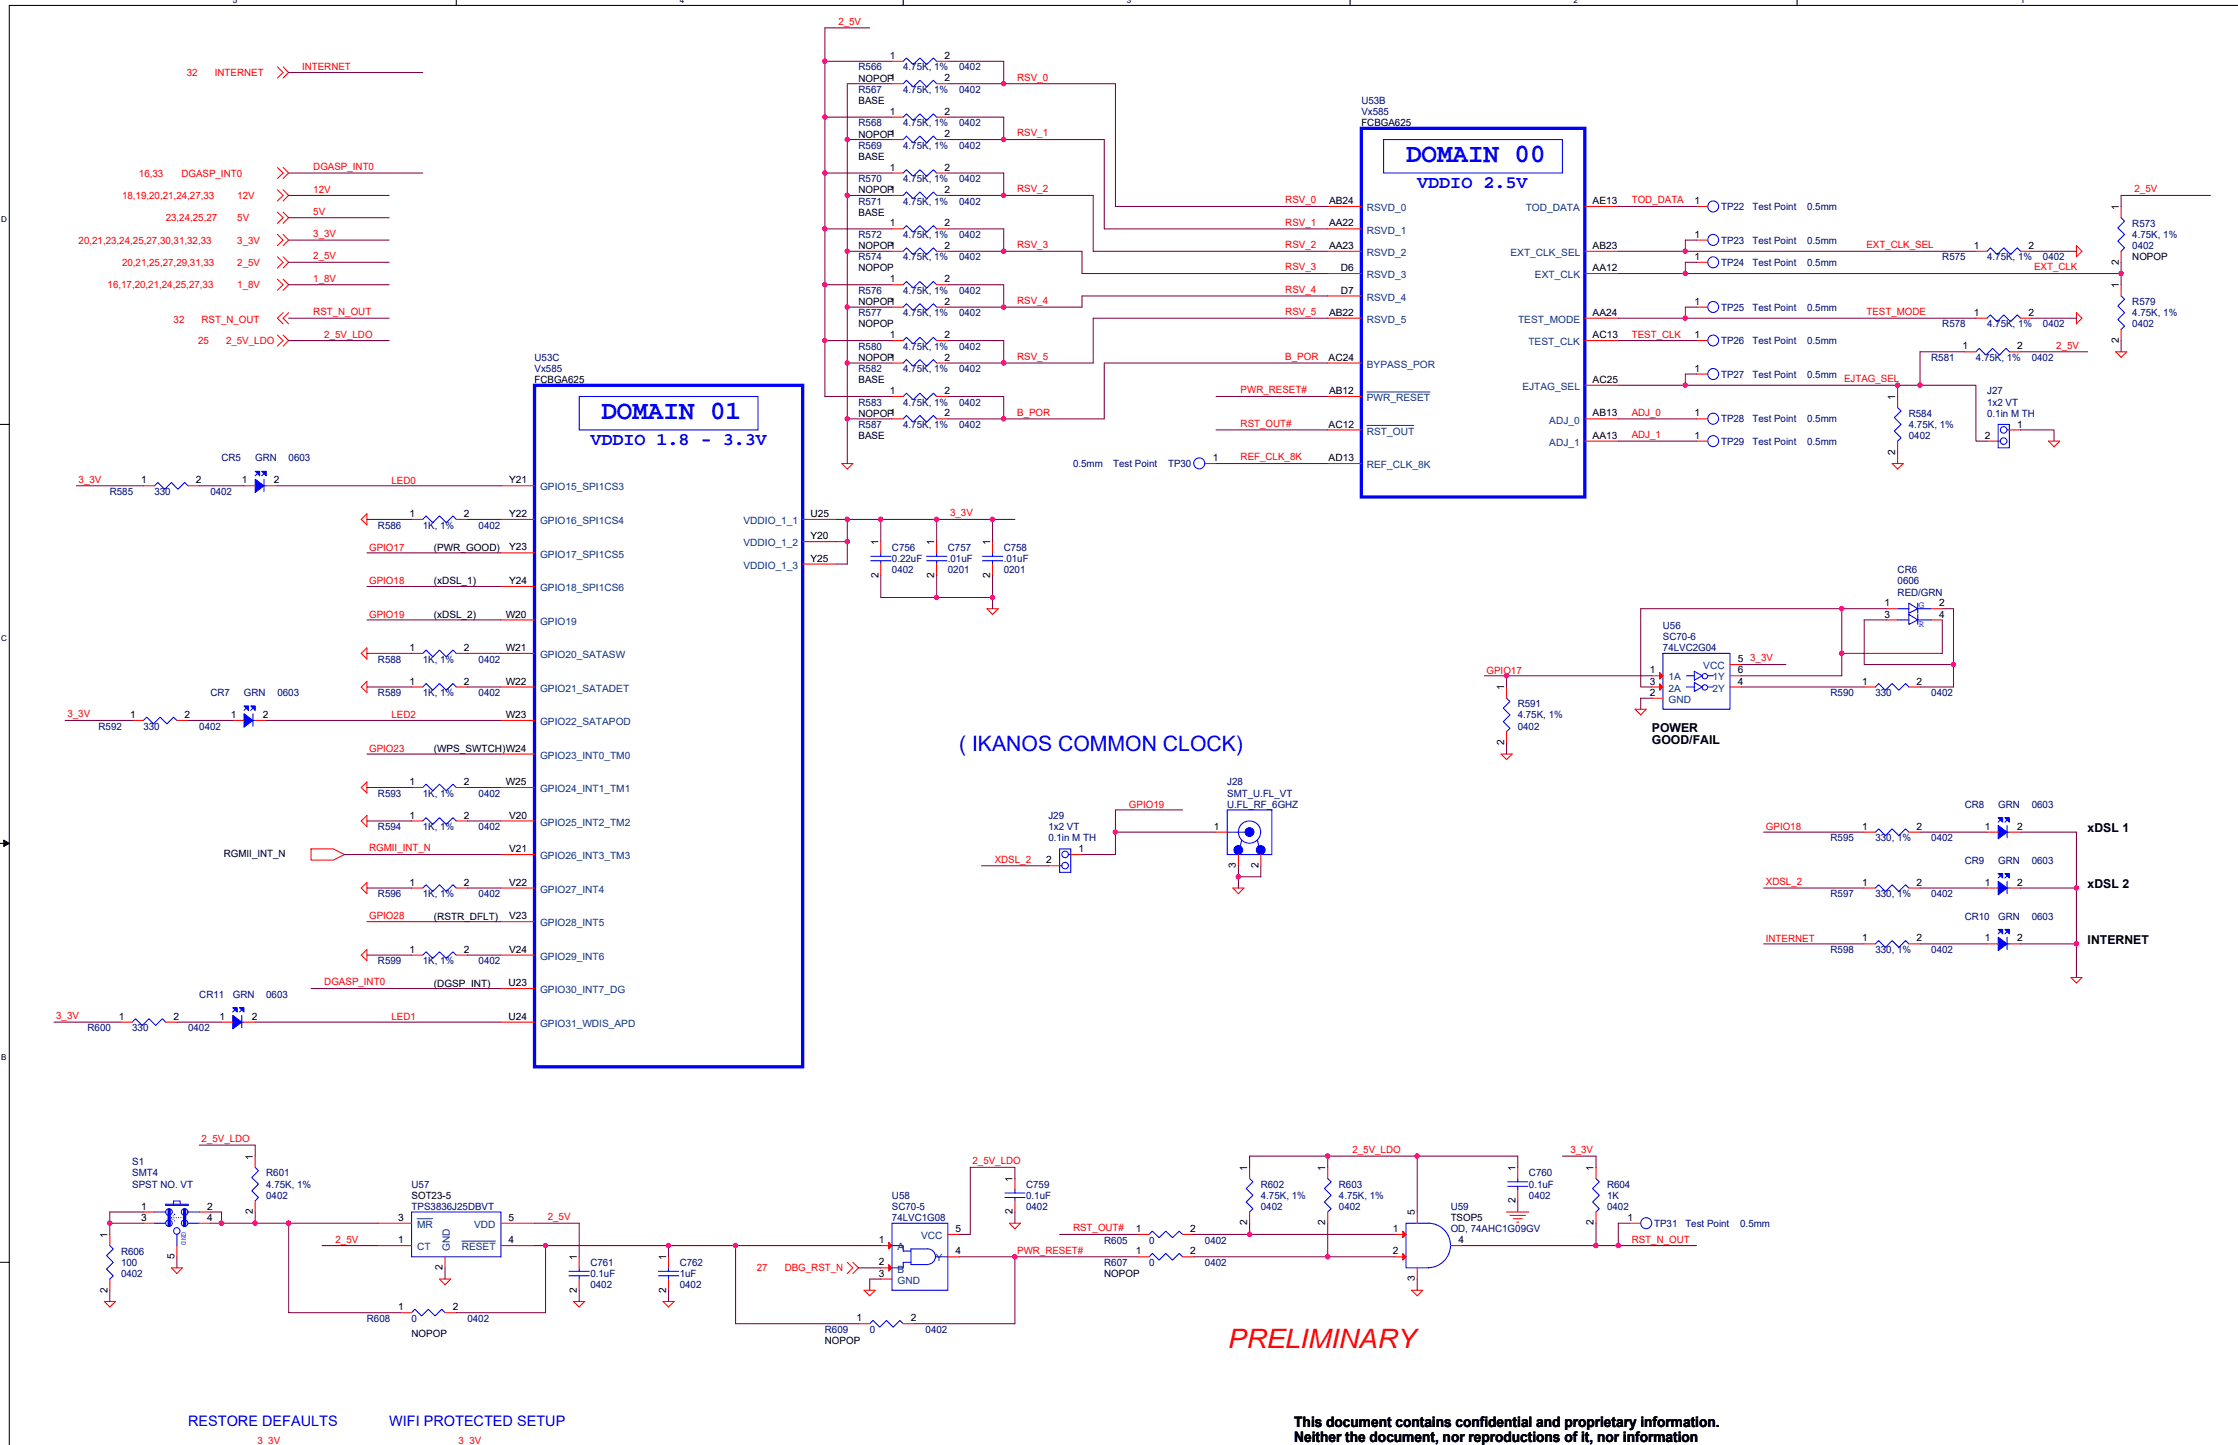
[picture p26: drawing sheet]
<svg xmlns="http://www.w3.org/2000/svg" width="275mm" height="177mm" viewBox="0 0 275 177" stroke-linecap="round" stroke-linejoin="round" font-family="sans-serif">
<defs><g id="words">
<g font-size="3.3" fill="#00f">
<text x="172.6" y="19.9">DOMAIN 00</text>
<text x="73.8" y="51.4">DOMAIN 01</text>
</g>
<text font-size="3.3" fill="#f00" x="150.6" y="165.4">PRELIMINARY</text>
<text font-size="2.6" fill="#00f" x="117.7" y="92.1">( IKANOS COMMON CLOCK)</text>
<g font-size="2.2" fill="#00f">
<text x="174" y="23.1">VDDIO 2.5V</text>
<text x="72.5" y="54.6">VDDIO 1.8 - 3.3V</text>
</g>
<g font-size="1.8" fill="#00f">
<text x="23.1" y="175.1">RESTORE DEFAULTS</text>
<text x="47.8" y="175.1">WIFI PROTECTED SETUP</text>
</g>
<g font-size="1.8">
<text x="158.9" y="175.1">This document contains confidential and proprietary information.</text>
<text x="158.9" y="177">Neither the document, nor reproductions of it, nor information</text>
</g>
<g font-size="1.5">
<text x="202.8" y="89.8">POWER</text>
<text x="202.8" y="91.4">GOOD/FAIL</text>
<text x="256.3" y="102.2">xDSL 1</text>
<text x="256.3" y="109">xDSL 2</text>
<text x="256.3" y="115.9">INTERNET</text>
</g>
<g font-size="1.2" fill="#f00">
<text x="102.9" y="3">2_5V</text>
<text x="22.9" y="9.3">32</text>
<text x="26.4" y="9.3">INTERNET</text>
<text x="37.1" y="8.6">INTERNET</text>
<text x="124.9" y="9.9">RSV_0</text>
<text x="124.9" y="16.8">RSV_1</text>
<text x="17.1" y="21.7">16,33</text>
<text x="22.3" y="21.7">DGASP_INT0</text>
<text x="38.5" y="20.9">DGASP_INT0</text>
<text x="38.5" y="23.7">12V</text>
<text x="124.9" y="23.6">RSV_2</text>
<text x="262" y="23.6">2_5V</text>
<text x="9.6" y="29.9">20,21,23,24,25,27,30,31,32,33</text>
<text x="15" y="24.4">18,19,20,21,24,27,33</text>
<text x="20.3" y="27.2">23,24,25,27</text>
<text x="29.1" y="29.9">3_3V</text>
<text x="29.1" y="27.2">5V</text>
<text x="29.1" y="24.4">12V</text>
<text x="38.5" y="29.1">3_3V</text>
<text x="38.5" y="26.4">5V</text>
<text x="157.8" y="25">RSV_0</text>
<text x="157.8" y="27.7">RSV_1</text>
<text x="200.3" y="25">TOD_DATA</text>
<text x="13.2" y="35.4">16,17,20,21,24,25,27,33</text>
<text x="15" y="32.7">20,21,25,27,29,31,33</text>
<text x="29.1" y="32.7">2_5V</text>
<text x="29.1" y="35.4">1_8V</text>
<text x="38.5" y="31.8">2_5V</text>
<text x="38.5" y="34.6">1_8V</text>
<text x="124.9" y="30.5">RSV_3</text>
<text x="157.8" y="30.5">RSV_2</text>
<text x="157.8" y="33.2">RSV_3</text>
<text x="157.8" y="36">RSV_4</text>
<text x="229.1" y="30.5">EXT_CLK_SEL</text>
<text x="249.7" y="33.2">EXT_CLK</text>
<text x="21.3" y="39.6">32</text>
<text x="24.7" y="39.6">RST_N_OUT</text>
<text x="38.5" y="38.7">RST_N_OUT</text>
<text x="39.8" y="41.4">2_5V_LDO</text>
<text x="124.9" y="37.3">RSV_4</text>
<text x="157.8" y="38.7">RSV_5</text>
<text x="200.3" y="41.4">TEST_CLK</text>
<text x="229.1" y="38.7">TEST_MODE</text>
<text x="24.3" y="42.3">25</text>
<text x="27.7" y="42.3">2_5V_LDO</text>
<text x="124.9" y="44.2">RSV_5</text>
<text x="157.8" y="44.2">B_POR</text>
<text x="226.4" y="46.9">EJTAG_SEL</text>
<text x="252.4" y="42.8">2_5V</text>
<text x="124.9" y="51">B_POR</text>
<text x="152.3" y="52.4">RST_OUT#</text>
<text x="152.3" y="48.3">PWR_RESET#</text>
<text x="200.3" y="51">ADJ_0</text>
<text x="200.3" y="53.8">ADJ_1</text>
<text x="9.6" y="59.3">3_3V</text>
<text x="48" y="59.4">LED0</text>
<text x="152.3" y="56.5">REF_CLK_8K</text>
<text x="116.6" y="63.4">3_3V</text>
<text x="45.3" y="71.7">GPIO18</text>
<text x="45.3" y="67.6">GPIO17</text>
<text x="45.3" y="75.8">GPIO19</text>
<text x="182.5" y="82.7">GPIO17</text>
<text x="214.8" y="81.2">3_3V</text>
<text x="8.3" y="88.1">3_3V</text>
<text x="48" y="88.2">LED2</text>
<text x="45.3" y="92.3">GPIO23</text>
<text x="138.6" y="99.2">GPIO19</text>
<text x="216.8" y="101.9">GPIO18</text>
<text x="45.3" y="104.5">RGMII_INT_N</text>
<text x="122.1" y="105.9">XDSL_2</text>
<text x="45.3" y="112.9">GPIO28</text>
<text x="216.8" y="108.6">XDSL_2</text>
<text x="216.8" y="115.6">INTERNET</text>
<text x="6.9" y="125.1">3_3V</text>
<text x="39.8" y="121">DGASP_INT0</text>
<text x="48" y="125.2">LED1</text>
<text x="24.7" y="140.2">2_5V_LDO</text>
<text x="119.4" y="142.9">2_5V_LDO</text>
<text x="166" y="141.6">2_5V_LDO</text>
<text x="192.8" y="141.6">3_3V</text>
<text x="67.2" y="149.8">2_5V</text>
<text x="41.2" y="152.5">2_5V</text>
<text x="124.9" y="153.9">PWR_RESET#</text>
<text x="131.7" y="151.2">RST_OUT#</text>
<text x="200.3" y="152.5">RST_N_OUT</text>
<text x="92.9" y="156.1">27</text>
<text x="96.3" y="156.1">DBG_RST_N</text>
<text x="31.6" y="177.2">3_3V</text>
<text x="56.3" y="177.2">3_3V</text>
</g>
<g font-size="1.2" fill="#000080">
<text x="105.4" y="8.6">R566</text>
<text x="105.4" y="11.4">R567</text>
<text x="110.9" y="8.6">4.75K, 1%</text>
<text x="110.9" y="11.4">4.75K, 1%</text>
<text x="117.7" y="8.6">0402</text>
<text x="117.7" y="11.4">0402</text>
<text x="105.4" y="15.5">R568</text>
<text x="110.9" y="15.5">4.75K, 1%</text>
<text x="117.7" y="15.5">0402</text>
<text x="167.1" y="12.8">U53B</text>
<text x="167.1" y="14.1">Vx585</text>
<text x="105.4" y="22.4">R570</text>
<text x="105.4" y="18.3">R569</text>
<text x="110.9" y="22.4">4.75K, 1%</text>
<text x="110.9" y="18.3">4.75K, 1%</text>
<text x="117.7" y="22.4">0402</text>
<text x="117.7" y="18.3">0402</text>
<text x="105.4" y="25.1">R571</text>
<text x="105.4" y="29.2">R572</text>
<text x="110.9" y="25.1">4.75K, 1%</text>
<text x="110.9" y="29.2">4.75K, 1%</text>
<text x="117.7" y="25.1">0402</text>
<text x="117.7" y="29.2">0402</text>
<text x="211.3" y="25.8">TP22</text>
<text x="211.3" y="29.9">TP23</text>
<text x="215.1" y="25.8">Test Point</text>
<text x="215.1" y="29.9">Test Point</text>
<text x="221.8" y="25.8">0.5mm</text>
<text x="221.8" y="29.9">0.5mm</text>
<text x="261.7" y="27.8">R573</text>
<text x="261.7" y="29.2">4.75K, 1%</text>
<text x="105.4" y="32">R574</text>
<text x="110.9" y="32">4.75K, 1%</text>
<text x="117.7" y="32">0402</text>
<text x="211.3" y="32.7">TP24</text>
<text x="215.1" y="32.7">Test Point</text>
<text x="221.8" y="32.7">0.5mm</text>
<text x="238.4" y="32">R575</text>
<text x="243.9" y="32">4.75K, 1%</text>
<text x="250.8" y="32">0402</text>
<text x="261.7" y="30.6">0402</text>
<text x="105.4" y="36.1">R576</text>
<text x="105.4" y="38.8">R577</text>
<text x="110.9" y="36.1">4.75K, 1%</text>
<text x="110.9" y="38.8">4.75K, 1%</text>
<text x="117.7" y="36.1">0402</text>
<text x="117.7" y="38.8">0402</text>
<text x="211.3" y="38.1">TP25</text>
<text x="215.1" y="38.1">Test Point</text>
<text x="221.8" y="38.1">0.5mm</text>
<text x="238.4" y="40.2">R578</text>
<text x="243.9" y="40.2">4.75K, 1%</text>
<text x="250.8" y="40.2">0402</text>
<text x="261.7" y="37.5">R579</text>
<text x="261.7" y="38.8">4.75K, 1%</text>
<text x="261.7" y="40.2">0402</text>
<text x="65.6" y="44.3">U53C</text>
<text x="65.6" y="45.7">Vx585</text>
<text x="105.4" y="42.9">R580</text>
<text x="105.4" y="45.7">R582</text>
<text x="110.9" y="42.9">4.75K, 1%</text>
<text x="110.9" y="45.7">4.75K, 1%</text>
<text x="117.7" y="42.9">0402</text>
<text x="117.7" y="45.7">0402</text>
<text x="211.3" y="42.3">TP26</text>
<text x="211.3" y="46.4">TP27</text>
<text x="215.1" y="42.3">Test Point</text>
<text x="215.1" y="46.4">Test Point</text>
<text x="221.8" y="42.3">0.5mm</text>
<text x="221.8" y="46.4">0.5mm</text>
<text x="237.1" y="44.3">R581</text>
<text x="242.5" y="44.3">4.75K, 1%</text>
<text x="249.4" y="44.3">0402</text>
<text x="105.4" y="52.5">R587</text>
<text x="105.4" y="49.8">R583</text>
<text x="110.9" y="52.5">4.75K, 1%</text>
<text x="110.9" y="49.8">4.75K, 1%</text>
<text x="117.7" y="52.5">0402</text>
<text x="117.7" y="49.8">0402</text>
<text x="211.3" y="51.8">TP28</text>
<text x="215.1" y="51.8">Test Point</text>
<text x="221.8" y="51.8">0.5mm</text>
<text x="234.3" y="51.2">R584</text>
<text x="234.3" y="52.5">4.75K, 1%</text>
<text x="234.3" y="53.9">0402</text>
<text x="243.9" y="48.4">J27</text>
<text x="243.9" y="51.2">0.1in M TH</text>
<text x="243.9" y="49.8">1x2 VT</text>
<text x="27.2" y="56.7">CR5</text>
<text x="31.3" y="56.7">GRN</text>
<text x="35.4" y="56.7">0603</text>
<text x="131.7" y="57.3">0.5mm</text>
<text x="136.6" y="57.3">Test Point</text>
<text x="143.4" y="57.3">TP30</text>
<text x="211.3" y="54.6">TP29</text>
<text x="215.1" y="54.6">Test Point</text>
<text x="221.8" y="54.6">0.5mm</text>
<text x="13.5" y="60.8">R585</text>
<text x="19" y="60.8">330</text>
<text x="25.8" y="60.8">0402</text>
<text x="46.4" y="64.9">R586</text>
<text x="51.9" y="64.9">1K, 1%</text>
<text x="58.8" y="64.9">0402</text>
<text x="109.5" y="67.6">C756</text>
<text x="109.5" y="69">0.22uF</text>
<text x="109.5" y="70.4">0402</text>
<text x="116.3" y="67.6">C757</text>
<text x="116.3" y="69">.01uF</text>
<text x="116.3" y="70.4">0201</text>
<text x="123.2" y="67.6">C758</text>
<text x="123.2" y="69">.01uF</text>
<text x="123.2" y="70.4">0201</text>
<text x="232.9" y="70.4">CR6</text>
<text x="232.9" y="71.7">0606</text>
<text x="204.1" y="77.2">U56</text>
<text x="232.9" y="73.1">RED/GRN</text>
<text x="46.4" y="81.3">R588</text>
<text x="51.9" y="81.3">1K, 1%</text>
<text x="58.8" y="81.3">0402</text>
<text x="204.1" y="80">74LVC2G04</text>
<text x="204.1" y="78.6">SC70-6</text>
<text x="12.1" y="89.6">R592</text>
<text x="17.6" y="89.6">330</text>
<text x="24.5" y="89.6">0402</text>
<text x="25.8" y="85.5">CR7</text>
<text x="29.9" y="85.5">GRN</text>
<text x="34.1" y="85.5">0603</text>
<text x="46.4" y="85.5">R589</text>
<text x="51.9" y="85.5">1K, 1%</text>
<text x="58.8" y="85.5">0402</text>
<text x="186.3" y="86.8">R591</text>
<text x="186.3" y="88.2">4.75K, 1%</text>
<text x="186.3" y="89.6">0402</text>
<text x="224.7" y="85.5">R590</text>
<text x="230.2" y="85.5">330</text>
<text x="237.1" y="85.5">0402</text>
<text x="46.4" y="97.8">R593</text>
<text x="46.4" y="101.9">R594</text>
<text x="51.9" y="97.8">1K, 1%</text>
<text x="51.9" y="101.9">1K, 1%</text>
<text x="58.8" y="97.8">0402</text>
<text x="58.8" y="101.9">0402</text>
<text x="128.7" y="100.6">J29</text>
<text x="128.7" y="101.9">1x2 VT</text>
<text x="150.6" y="96.4">J28</text>
<text x="150.6" y="99.2">U.FL_RF_6GHZ</text>
<text x="150.6" y="97.8">SMT_U.FL_VT</text>
<text x="241.2" y="99.2">CR8</text>
<text x="245.3" y="99.2">GRN</text>
<text x="249.4" y="99.2">0603</text>
<text x="128.7" y="103.3">0.1in M TH</text>
<text x="224.7" y="103.3">R595</text>
<text x="230.2" y="103.3">330, 1%</text>
<text x="237.1" y="103.3">0402</text>
<text x="241.2" y="106">CR9</text>
<text x="245.3" y="106">GRN</text>
<text x="249.4" y="106">0603</text>
<text x="46.4" y="110.1">R596</text>
<text x="51.9" y="110.1">1K, 1%</text>
<text x="58.8" y="110.1">0402</text>
<text x="224.7" y="110.1">R597</text>
<text x="230.2" y="110.1">330, 1%</text>
<text x="237.1" y="110.1">0402</text>
<text x="241.2" y="112.9">CR10</text>
<text x="245.3" y="112.9">GRN</text>
<text x="249.4" y="112.9">0603</text>
<text x="46.4" y="118.4">R599</text>
<text x="51.9" y="118.4">1K, 1%</text>
<text x="58.8" y="118.4">0402</text>
<text x="224.7" y="117">R598</text>
<text x="230.2" y="117">330, 1%</text>
<text x="237.1" y="117">0402</text>
<text x="24.5" y="122.5">CR11</text>
<text x="28.6" y="122.5">GRN</text>
<text x="32.7" y="122.5">0603</text>
<text x="10.7" y="126.6">R600</text>
<text x="16.2" y="126.6">330</text>
<text x="23.1" y="126.6">0402</text>
<text x="16.2" y="143.1">S1</text>
<text x="16.2" y="144.4">SMT4</text>
<text x="16.2" y="145.8">SPST NO. VT</text>
<text x="32.7" y="144.4">R601</text>
<text x="32.7" y="145.8">4.75K, 1%</text>
<text x="32.7" y="147.2">0402</text>
<text x="50.5" y="145.8">U57</text>
<text x="50.5" y="148.6">TPS3836J25DBVT</text>
<text x="109.5" y="147.2">U58</text>
<text x="109.5" y="149.9">74LVC1G08</text>
<text x="109.5" y="148.6">SC70-5</text>
<text x="126" y="145.8">C759</text>
<text x="126" y="147.2">0.1uF</text>
<text x="126" y="148.6">0402</text>
<text x="154.8" y="145.8">R602</text>
<text x="154.8" y="147.2">4.75K, 1%</text>
<text x="154.8" y="148.6">0402</text>
<text x="164.4" y="145.8">R603</text>
<text x="164.4" y="147.2">4.75K, 1%</text>
<text x="164.4" y="148.6">0402</text>
<text x="178.1" y="148.6">U59</text>
<text x="187.7" y="144.4">C760</text>
<text x="187.7" y="145.8">0.1uF</text>
<text x="187.7" y="147.2">0402</text>
<text x="197.3" y="145.8">R604</text>
<text x="197.3" y="147.2">1K</text>
<text x="197.3" y="148.6">0402</text>
<text x="14.9" y="154">R606</text>
<text x="14.9" y="155.4">100</text>
<text x="72.5" y="155.4">C761</text>
<text x="83.4" y="155.4">C762</text>
<text x="135.5" y="152.7">R605</text>
<text x="135.5" y="155.4">R607</text>
<text x="141.1" y="152.7">0</text>
<text x="141.1" y="155.4">0</text>
<text x="147.9" y="152.7">0402</text>
<text x="147.9" y="155.4">0402</text>
<text x="178.1" y="151.3">OD, 74AHC1G09GV</text>
<text x="203" y="150.6">TP31</text>
<text x="206.9" y="150.6">Test Point</text>
<text x="213.6" y="150.6">0.5mm</text>
<text x="14.9" y="156.8">0402</text>
<text x="72.5" y="156.8">0.1uF</text>
<text x="72.5" y="158.1">0402</text>
<text x="83.4" y="156.8">1uF</text>
<text x="83.4" y="158.1">0402</text>
<text x="45" y="162.3">R608</text>
<text x="50.5" y="162.3">0</text>
<text x="57.4" y="162.3">0402</text>
<text x="101.3" y="163.6">R609</text>
<text x="106.8" y="163.6">0</text>
<text x="113.6" y="163.6">0402</text>
</g>
<g font-size="1.2">
<text x="105.4" y="10">NOPOP1</text>
<text x="109.2" y="7.2">1</text>
<text x="115.9" y="7.2">2</text>
<text x="115.9" y="10">2</text>
<text x="105.4" y="16.9">NOPOP1</text>
<text x="105.4" y="12.8">BASE</text>
<text x="109.2" y="14.1">1</text>
<text x="115.9" y="14.1">2</text>
<text x="115.9" y="16.8">2</text>
<text x="167.1" y="15.5">FCBGA625</text>
<text x="105.4" y="23.7">NOPOP1</text>
<text x="105.4" y="19.6">BASE</text>
<text x="109.2" y="20.9">1</text>
<text x="115.9" y="20.9">2</text>
<text x="115.9" y="23.7">2</text>
<text x="105.4" y="26.5">BASE</text>
<text x="109.2" y="27.8">1</text>
<text x="115.9" y="27.8">2</text>
<text x="163.1" y="27.8">AA22</text>
<text x="163.1" y="25.1">AB24</text>
<text x="195.5" y="25.1">AE13</text>
<text x="208" y="25.1">1</text>
<text x="208" y="29.2">1</text>
<text x="260.1" y="25.8" transform="rotate(-90 260.1 25.8)">1</text>
<text x="105.4" y="33.3">NOPOP</text>
<text x="105.4" y="30.6">NOPOP1</text>
<text x="109.2" y="34.7">1</text>
<text x="115.9" y="30.6">2</text>
<text x="115.9" y="34.7">2</text>
<text x="163.1" y="30.6">AA23</text>
<text x="164.6" y="33.3">D6</text>
<text x="195.5" y="33.3">AA12</text>
<text x="195.5" y="30.6">AB23</text>
<text x="208" y="31.9">1</text>
<text x="242.3" y="30.6">1</text>
<text x="249" y="30.6">2</text>
<text x="260.1" y="35.4" transform="rotate(-90 260.1 35.4)">1</text>
<text x="260.1" y="32.5" transform="rotate(-90 260.1 32.5)">2</text>
<text x="261.7" y="32">NOPOP</text>
<text x="105.4" y="37.5">NOPOP1</text>
<text x="105.4" y="40.2">NOPOP</text>
<text x="109.2" y="41.5">1</text>
<text x="115.9" y="41.5">2</text>
<text x="115.9" y="37.4">2</text>
<text x="163.1" y="38.8">AB22</text>
<text x="164.6" y="36">D7</text>
<text x="195.5" y="38.8">AA24</text>
<text x="195.5" y="41.5">AC13</text>
<text x="208" y="41.5">1</text>
<text x="208" y="37.4">1</text>
<text x="242.3" y="38.8">1</text>
<text x="249" y="38.8">2</text>
<text x="65.6" y="47">FCBGA625</text>
<text x="105.4" y="44.3">NOPOP1</text>
<text x="105.4" y="47">BASE</text>
<text x="115.9" y="44.3">2</text>
<text x="163.1" y="44.3">AC24</text>
<text x="195.5" y="47">AC25</text>
<text x="208" y="45.6">1</text>
<text x="240.9" y="42.9">1</text>
<text x="247.6" y="42.9">2</text>
<text x="260.1" y="42.1" transform="rotate(-90 260.1 42.1)">2</text>
<text x="105.4" y="53.9">BASE</text>
<text x="105.4" y="51.2">NOPOP1</text>
<text x="109.2" y="48.4">1</text>
<text x="115.9" y="51.1">2</text>
<text x="115.9" y="48.4">2</text>
<text x="163.1" y="52.5">AC12</text>
<text x="163.1" y="48.4">AB12</text>
<text x="195.5" y="51.1">AB13</text>
<text x="195.5" y="53.9">AA13</text>
<text x="208" y="51.1">1</text>
<text x="208" y="53.9">1</text>
<text x="232.6" y="49.1" transform="rotate(-90 232.6 49.1)">1</text>
<text x="243.6" y="53.9">2</text>
<text x="247.6" y="52.5">1</text>
<text x="17.3" y="59.3">1</text>
<text x="24" y="59.3">2</text>
<text x="29.7" y="59.3">1</text>
<text x="33.6" y="59.3">2</text>
<text x="62.5" y="59.3">Y21</text>
<text x="148.9" y="56.6">1</text>
<text x="163.1" y="56.6">AD13</text>
<text x="232.6" y="55.8" transform="rotate(-90 232.6 55.8)">2</text>
<text x="50.3" y="63.5">1</text>
<text x="57" y="63.5">2</text>
<text x="62.5" y="63.5">Y22</text>
<text x="99.5" y="63.5">U25</text>
<text x="53.3" y="67.6">(PWR_GOOD)</text>
<text x="53.3" y="71.7">(xDSL_1)</text>
<text x="62.5" y="67.6">Y23</text>
<text x="62.5" y="71.7">Y24</text>
<text x="99.5" y="66.2">Y20</text>
<text x="99.5" y="69">Y25</text>
<text x="107.8" y="70.9" transform="rotate(-90 107.8 70.9)">2</text>
<text x="107.8" y="66.9" transform="rotate(-90 107.8 66.9)">1</text>
<text x="114.7" y="70.9" transform="rotate(-90 114.7 70.9)">2</text>
<text x="114.7" y="66.9" transform="rotate(-90 114.7 66.9)">1</text>
<text x="121.5" y="70.9" transform="rotate(-90 121.5 70.9)">2</text>
<text x="121.5" y="66.9" transform="rotate(-90 121.5 66.9)">1</text>
<text x="53.3" y="75.9">(xDSL_2)</text>
<text x="62.1" y="75.8">W20</text>
<text x="231.3" y="75.8">3</text>
<text x="231.3" y="74.4">1</text>
<text x="238" y="74.4">2</text>
<text x="238" y="75.8">4</text>
<text x="50.3" y="79.9">1</text>
<text x="57" y="79.9">2</text>
<text x="62.1" y="79.9">W21</text>
<text x="202.5" y="82.7">1</text>
<text x="213.3" y="82.7">6</text>
<text x="213.3" y="81.3">5</text>
<text x="16" y="88.1">1</text>
<text x="22.7" y="88.1">2</text>
<text x="28.3" y="88.1">1</text>
<text x="32.3" y="88.1">2</text>
<text x="50.3" y="84">1</text>
<text x="57" y="84">2</text>
<text x="62.1" y="84">W22</text>
<text x="62.1" y="88.1">W23</text>
<text x="184.6" y="84.8" transform="rotate(-90 184.6 84.8)">1</text>
<text x="202.5" y="84">3</text>
<text x="202.5" y="85.4">2</text>
<text x="213.3" y="84">4</text>
<text x="228.6" y="84">1</text>
<text x="235.3" y="84">2</text>
<text x="53.3" y="92.3">(WPS_SWTCH)W24</text>
<text x="184.6" y="91.5" transform="rotate(-90 184.6 91.5)">2</text>
<text x="50.3" y="96.4">1</text>
<text x="50.3" y="100.5">1</text>
<text x="57" y="96.4">2</text>
<text x="57" y="100.5">2</text>
<text x="62.1" y="96.4">W25</text>
<text x="62.5" y="100.5">V20</text>
<text x="149" y="101.9">1</text>
<text x="228.6" y="101.9">1</text>
<text x="235.3" y="101.9">2</text>
<text x="243.6" y="101.9">1</text>
<text x="247.6" y="101.9">2</text>
<text x="27.5" y="105.2">RGMII_INT_N</text>
<text x="62.5" y="104.6">V21</text>
<text x="128.4" y="106">2</text>
<text x="132.4" y="104.6">1</text>
<text x="151.7" y="106.6" transform="rotate(-90 151.7 106.6)">3</text>
<text x="154.5" y="106.6" transform="rotate(-90 154.5 106.6)">2</text>
<text x="50.3" y="108.7">1</text>
<text x="53.3" y="112.9">(RSTR_DFLT)</text>
<text x="57" y="108.7">2</text>
<text x="62.5" y="108.7">V22</text>
<text x="62.5" y="112.9">V23</text>
<text x="228.6" y="108.7">1</text>
<text x="235.3" y="108.7">2</text>
<text x="243.6" y="108.7">1</text>
<text x="247.6" y="108.7">2</text>
<text x="50.3" y="117">1</text>
<text x="57" y="117">2</text>
<text x="62.5" y="117">V24</text>
<text x="228.6" y="115.6">1</text>
<text x="235.3" y="115.6">2</text>
<text x="243.6" y="115.6">1</text>
<text x="247.6" y="115.6">2</text>
<text x="14.6" y="125.2">1</text>
<text x="21.3" y="125.2">2</text>
<text x="26.9" y="125.2">1</text>
<text x="30.9" y="125.2">2</text>
<text x="53.3" y="121.1">(DGSP_INT)</text>
<text x="62.4" y="121.1">U23</text>
<text x="62.4" y="125.2">U24</text>
<text x="31" y="142.4" transform="rotate(-90 31 142.4)">1</text>
<text x="153.1" y="143.7" transform="rotate(-90 153.1 143.7)">1</text>
<text x="162.7" y="143.7" transform="rotate(-90 162.7 143.7)">1</text>
<text x="186" y="143.7" transform="rotate(-90 186 143.7)">1</text>
<text x="195.6" y="143.7" transform="rotate(-90 195.6 143.7)">1</text>
<text x="17.3" y="148.5">1</text>
<text x="17.3" y="149.9">3</text>
<text x="25.4" y="148.5">2</text>
<text x="25.4" y="149.9">4</text>
<text x="31" y="149.1" transform="rotate(-90 31 149.1)">2</text>
<text x="48.9" y="149.9">3</text>
<text x="50.5" y="147.2">SOT23-5</text>
<text x="62.4" y="149.9">5</text>
<text x="124.3" y="149.1" transform="rotate(-90 124.3 149.1)">2</text>
<text x="124.3" y="145.1" transform="rotate(-90 124.3 145.1)">1</text>
<text x="173.7" y="149.2" transform="rotate(-90 173.7 149.2)">5</text>
<text x="178.1" y="149.9">TSOP5</text>
<text x="186" y="147.7" transform="rotate(-90 186 147.7)">2</text>
<text x="199.8" y="149.9">1</text>
<text x="13.2" y="152" transform="rotate(-90 13.2 152)">1</text>
<text x="21.4" y="154.6" transform="rotate(-90 21.4 154.6)">5</text>
<text x="48.9" y="152.6">1</text>
<text x="54.3" y="155.9" transform="rotate(-90 54.3 155.9)">2</text>
<text x="62.4" y="152.6">4</text>
<text x="70.8" y="154.7" transform="rotate(-90 70.8 154.7)">1</text>
<text x="81.8" y="154.7" transform="rotate(-90 81.8 154.7)">1</text>
<text x="107.9" y="152.6">1</text>
<text x="107.9" y="155.4">2</text>
<text x="117.3" y="154">4</text>
<text x="117.3" y="151.2">5</text>
<text x="139.4" y="151.2">1</text>
<text x="139.4" y="154">1</text>
<text x="146.1" y="151.2">2</text>
<text x="146.1" y="154">2</text>
<text x="153.1" y="150.4" transform="rotate(-90 153.1 150.4)">2</text>
<text x="162.7" y="150.4" transform="rotate(-90 162.7 150.4)">2</text>
<text x="171" y="151.2">1</text>
<text x="171" y="154">2</text>
<text x="179" y="152.6">4</text>
<text x="195.6" y="150.4" transform="rotate(-90 195.6 150.4)">2</text>
<text x="13.2" y="158.7" transform="rotate(-90 13.2 158.7)">2</text>
<text x="48.9" y="160.9">1</text>
<text x="55.6" y="160.9">2</text>
<text x="70.8" y="158.7" transform="rotate(-90 70.8 158.7)">2</text>
<text x="81.8" y="158.7" transform="rotate(-90 81.8 158.7)">2</text>
<text x="107.9" y="156.7">3</text>
<text x="135.5" y="156.8">NOPOP</text>
<text x="173.7" y="157.3" transform="rotate(-90 173.7 157.3)">3</text>
<text x="50.5" y="164.2">NOPOP</text>
<text x="101.3" y="165">NOPOP</text>
<text x="105.1" y="162.2">1</text>
<text x="111.8" y="162.2">2</text>
</g>
<g font-size="1.2" fill="#004080">
<text x="167.8" y="28.7">RSVD_1</text>
<text x="167.8" y="25.9">RSVD_0</text>
<text x="187.3" y="25.9">TOD_DATA</text>
<text x="167.8" y="34.2">RSVD_3</text>
<text x="167.8" y="31.4">RSVD_2</text>
<text x="185.4" y="31.4">EXT_CLK_SEL</text>
<text x="188.4" y="34.2">EXT_CLK</text>
<text x="167.8" y="36.9">RSVD_4</text>
<text x="167.8" y="39.6">RSVD_5</text>
<text x="186.3" y="39.6">TEST_MODE</text>
<text x="167.8" y="45.1">BYPASS_POR</text>
<text x="186.9" y="47.9">EJTAG_SEL</text>
<text x="187.6" y="42.4">TEST_CLK</text>
<text x="167.8" y="49.2">PWR_RESET</text>
<text x="167.8" y="53.4">RST_OUT</text>
<text x="190.2" y="52">ADJ_0</text>
<text x="167.8" y="57.5">REF_CLK_8K</text>
<text x="190.2" y="54.7">ADJ_1</text>
<text x="66.3" y="60.2">GPIO15_SPI1CS3</text>
<text x="66.3" y="64.3">GPIO16_SPI1CS4</text>
<text x="91.3" y="64.3">VDDIO_1_1</text>
<text x="66.3" y="68.4">GPIO17_SPI1CS5</text>
<text x="91.3" y="67.1">VDDIO_1_2</text>
<text x="91.3" y="69.8">VDDIO_1_3</text>
<text x="66.3" y="72.6">GPIO18_SPI1CS6</text>
<text x="66.3" y="76.7">GPIO19</text>
<text x="66.3" y="80.8">GPIO20_SATASW</text>
<text x="204.8" y="83.5">1A</text>
<text x="209.1" y="82.2">VCC</text>
<text x="210.2" y="83.5">1Y</text>
<text x="66.3" y="84.9">GPIO21_SATADET</text>
<text x="66.3" y="89">GPIO22_SATAPOD</text>
<text x="204.8" y="84.9">2A</text>
<text x="204.8" y="86.3">GND</text>
<text x="210.2" y="84.9">2Y</text>
<text x="66.3" y="93.1">GPIO23_INT0_TM0</text>
<text x="66.3" y="97.3">GPIO24_INT1_TM1</text>
<text x="66.3" y="101.4">GPIO25_INT2_TM2</text>
<text x="66.3" y="105.5">GPIO26_INT3_TM3</text>
<text x="66.3" y="109.6">GPIO27_INT4</text>
<text x="66.3" y="113.7">GPIO28_INT5</text>
<text x="66.3" y="117.8">GPIO29_INT6</text>
<text x="66.3" y="121.9">GPIO30_INT7_DG</text>
<text x="66.3" y="126.1">GPIO31_WDIS_APD</text>
<text x="51.2" y="150.7">MR</text>
<text x="51.2" y="153.5">CT</text>
<text x="55.2" y="153.6" transform="rotate(-90 55.2 153.6)">GND</text>
<text x="56.7" y="153.5">RESET</text>
<text x="58.2" y="150.7">VDD</text>
<text x="110.2" y="153.5">A</text>
<text x="113.1" y="152.1">VCC</text>
<text x="114.9" y="154.9">Y</text>
<text x="110.2" y="156.2">B</text>
<text x="110.2" y="157.6">GND</text>
</g>
<g font-size="1.2" fill="#00f">
<text x="235.5" y="74.6">G</text>
<text x="235.5" y="77">R</text>
</g>
<g font-size="1">
<text x="28.6" y=".3">5</text>
<text x="83.4" y=".3">4</text>
<text x="138.3" y=".3">3</text>
<text x="193.2" y=".3">2</text>
<text x="248" y=".3">1</text>
<text x=".1" y="27.3">D</text>
<text x=".1" y="78.7">C</text>
<text x=".1" y="130.1">B</text>
</g>
<text font-size="1" fill="#00f" x="22.3" y="151.3" transform="rotate(90 22.3 151.3)">GND</text>
</g></defs>
<path d="M274.8 .7h-273.7v176.7" fill="none" stroke="#000" stroke-width=".13"/>
<path d="M28.6 -.1h.5v.6h-.5z" fill="#fff"/>
<path d="M56 -.1v.8" fill="none" stroke="#000" stroke-width=".13"/>
<path d="M83.4 -.1h.6v.6h-.6z" fill="#fff"/>
<path d="M110.9 -.1v.8" fill="none" stroke="#000" stroke-width=".13"/>
<path d="M138.3 -.1h.5v.6h-.5z" fill="#fff"/>
<path d="M165.7 -.1v.8" fill="none" stroke="#000" stroke-width=".13"/>
<path d="M193.2 -.1h.5v.6h-.5z" fill="#fff"/>
<path d="M220.6 -.1v.8" fill="none" stroke="#000" stroke-width=".13"/>
<g fill="#fff">
<path d="M248 -.1h.6v.6h-.6z"/>
<path d="M.1 26.4h.7v1.1h-.7z"/>
<path d="M.1 77.8h.7v1.1h-.7z"/>
</g>
<path d="M-.1 52.1h1.2" fill="none" stroke="#000" stroke-width=".13"/>
<path d="M.1 129.3h.7v1.1h-.7z" fill="#fff"/>
<path d="M-.1 103.5h1.2M-.1 155h1.2" fill="none" stroke="#000" stroke-width=".13"/>
<path d="M.5 103.1l.6 .4-.6 .4z" fill="#000" stroke="#000" stroke-width=".12"/>
<g fill="none" stroke="#f00" stroke-width=".13">
<path d="M34.1 8.2l.7 .7-.7 .7M34.8 8.2l.6 .7-.6 .7M109.5 14.4h1.4M109.5 7.5h1.4M109.5 17.1h1.4M109.5 10.3h1.4M115 14.4h1.3M115 7.5h1.3M115 17.1h1.3M115 10.3h1.3M34.1 20.6l.7 .6-.7 .7M34.1 31.5l.7 .7-.7 .7"/>
<path d="M34.1 28.8l.7 .7-.7 .7M34.1 26l.7 .7-.7 .7M34.1 23.3l.7 .7-.7 .7M34.1 34.3l.7 .7-.7 .6M34.8 20.6l.6 .6-.6 .7M34.8 38.4l-.7 .7 .7 .7M34.8 31.5l.6 .7-.6 .7M34.8 28.8l.6 .7-.6 .7M34.8 26l.6 .7-.6 .7M34.8 23.3l.6 .7-.6 .7M34.8 34.3l.6 .7-.6 .6M35.4 38.4l-.6 .7 .6 .7"/>
<path d="M109.5 30.9h1.4M109.5 21.2h1.4M109.5 35h1.4M109.5 24h1.4M109.5 37.7h1.4M109.5 28.1h1.4M115 30.9h1.3M115 21.2h1.3M115 35h1.3M115 24h1.3M115 37.7h1.3M115 28.1h1.3"/>
<path d="M163 33.6h4.1M163 28.1h4.1M163 30.9h4.1M163 25.3h4.1M163 36.3h4.1M163 39.1h4.1M194.5 39.1h4.1M194.5 33.6h4.1M194.5 25.3h4.1M194.5 30.9h4.1M208.3 25.3h1.3M208.3 29.5h1.3"/>
<path d="M208.3 32.2h1.3M208.3 37.7h1.3M242.5 30.9h1.4M242.5 39.1h1.4M248 30.9h1.4M248 39.1h1.4M254.9 30.2l.7 .7-.7 .6zM254.9 38.4l.7 .7-.7 .7zM260.4 35v1.3M260.4 25.3v1.4M260.4 30.9v1.3M17.6 59.6h1.4"/>
<path d="M23.1 59.6h1.4M29.9 59.6h1.4M32.7 59.6h1.4M34.1 41.1l.7 .7-.7 .7M34.8 41.1l.6 .7-.6 .7M61.5 59.6h4.1M103.3 56.9h1.4l-.7 .7zM109.5 51.4h1.4M109.5 41.8h1.4M109.5 44.6h1.4M109.5 48.7h1.4M115 51.4h1.3"/>
<path d="M115 41.8h1.3M115 44.6h1.3M115 48.7h1.3M147.9 56.9h1.4M163 48.7h4.1M163 52.8h4.1M163 56.9h4.1M163 44.6h4.1M194.5 41.8h4.1M194.5 51.4h4.1M194.5 54.2h4.1M194.5 47.3h4.1"/>
<path d="M208.3 41.8h1.3M208.3 45.9h1.3M208.3 51.4h1.3M208.3 54.2h1.3M232.3 56.9h1.3l-.7 .7zM232.9 48.7v1.3M232.9 54.2v1.3M241.2 43.2h1.3M243.9 54.2h1.4M246.7 43.2h1.3M246.7 52.8h1.3M251.5 54.2h1.3l-.7 .7z"/>
<path d="M259.7 43.2h1.4l-.7 .7zM260.4 40.4v1.4M44.3 63.8l.7-.7v1.3zM50.5 63.8h1.4M56 63.8h1.4M61.5 63.8h4.1M61.5 67.9h4.1M61.5 72h4.1M61.5 76.1h4.1M98.5 63.8h4.1M98.5 66.5h4.1M98.5 69.2h4.1"/>
<path d="M108.1 66.5v1.4M108.1 69.2v1.4M115 66.5v1.4M115 69.2v1.4M121.2 74.7h1.3l-.7 .7zM121.8 66.5v1.4M121.8 69.2v1.4M231.6 76.1h1.3M231.6 74.7h1.3M237.1 74.7h1.3M237.1 76.1h1.3M16.2 88.4h1.4"/>
<path d="M21.7 88.4h1.4M28.6 88.4h1.3M31.3 88.4h1.4M44.3 96.7l.7-.7v1.4zM44.3 84.3l.7-.7v1.4zM44.3 80.2l.7-.7v1.4zM50.5 84.3h1.4M50.5 96.7h1.4M50.5 80.2h1.4M56 84.3h1.4M56 96.7h1.4M56 80.2h1.4"/>
<path d="M61.5 80.2h4.1M61.5 84.3h4.1M61.5 88.4h4.1M61.5 92.6h4.1M61.5 96.7h4.1M184.3 92.6h1.3l-.7 .7zM184.9 84.3v1.4M184.9 89.8v1.4M200.7 87.1h1.4l-.7 .7zM202.8 83h1.3M202.8 84.3h1.3M202.8 85.7h1.3"/>
<path d="M212.4 83h1.3M212.4 84.3h1.3M212.4 81.6h1.3M228.8 84.3h1.4M234.3 84.3h1.4M38.2 104.2h2.7l1.4 .7-1.4 .7h-2.7zM44.3 100.8l.7-.7v1.4zM44.3 109l.7-.7v1.4zM44.3 117.3l.7-.7v1.3zM50.5 117.3h1.4M50.5 109h1.4M50.5 100.8h1.4"/>
<path d="M56 117.3h1.4M56 109h1.4M56 100.8h1.4M61.5 100.8h4.1M61.5 109h4.1M61.5 104.9h4.1M61.5 113.1h4.1M61.5 117.3h4.1M128.7 106.3h1.4M131.4 104.9h1.4M149.3 102.2h1.3M151.3 109h1.4l-.7 .7z"/>
<path d="M152 104.9v1.4M154.8 104.9v1.4M228.8 115.9h1.4M228.8 102.2h1.4M228.8 109h1.4M234.3 115.9h1.4M234.3 102.2h1.4M234.3 109h1.4M243.9 102.2h1.4M243.9 109h1.4M243.9 115.9h1.4M246.7 102.2h1.3"/>
<path d="M246.7 109h1.3M246.7 115.9h1.3M14.9 125.5h1.3M20.3 125.5h1.4M27.2 125.5h1.4M29.9 125.5h1.4M61.5 121.4h4.1M61.5 125.5h4.1M254.2 120h1.4l-.7 .7zM12.8 159.8h1.4l-.7 .7zM13.5 151.5v1.4M13.5 157v1.4"/>
<path d="M17.6 148.8h1.4M17.6 150.2h1.4M21 155.6h1.4l-.7 .7zM21.7 152.9v1.4M24.5 148.8h1.3M24.5 150.2h1.3M31.3 141.9v1.4M31.3 147.4v1.4M46.4 150.2h4.1M46.4 152.9h4.1M54 157h1.3l-.7 .7zM54.6 154.3v1.3"/>
<path d="M61.5 152.9h4.1M61.5 150.2h4.1M70.4 159.8h1.4l-.7 .7zM71.1 154.3v1.3M71.1 157v1.4M81.4 159.8h1.4l-.7 .7zM82.1 154.3v1.3M82.1 157v1.4M104 155l.7 .6-.7 .7M104.7 155l.7 .6-.7 .7M106.1 158.4h1.3l-.6 .7zM108.1 152.9h1.4"/>
<path d="M108.1 155.6h1.4M108.1 157h1.4M116.3 154.3h1.4M116.3 151.5h1.4M123.9 150.2h1.4l-.7 .7zM124.6 144.7v1.4M124.6 147.4v1.4M139.7 151.5h1.4M139.7 154.3h1.4M145.2 151.5h1.3M145.2 154.3h1.3M153.4 143.3v1.4"/>
<path d="M153.4 148.8v1.4M163 143.3v1.4M163 148.8v1.4M171.2 151.5h1.4M171.2 154.3h1.4M173.3 158.4h1.3l-.6 .7zM174 148.8v1.4M174 155.6v1.4M178.1 152.9h1.3M184.9 148.8h2.8M185.4 149.2h1.9M185.8 149.6h1.1"/>
<path d="M186.2 150h.2M186.3 143.3v1.4M186.3 146.1v1.3M195.9 143.3v1.4M195.9 148.8v1.4M200 150.2h1.4M49.1 161.2h1.4M54.6 161.2h1.4M105.4 162.5h1.4M110.9 162.5h1.3"/>
</g>
<g fill="none" stroke="#00f" stroke-width=".13">
<path d="M110.9 14.4l.4-.4 .8 .8 .8-.8 .8 .8 .9-.8 .4 .4M110.9 7.5l.4-.4 .8 .8 .8-.8 .8 .8 .9-.8 .4 .4M110.9 17.1l.4-.4 .8 .8 .8-.8 .8 .8 .9-.8 .4 .4M110.9 10.3l.4-.4 .8 .8 .8-.8 .8 .8 .9-.8 .4 .4M169.8 17.1h22v4.1h-22zM110.9 30.9l.4-.5 .8 .9 .8-.9 .8 .9 .9-.9 .4 .5M110.9 21.2l.4-.4 .8 .8 .8-.8 .8 .8 .9-.8 .4 .4M110.9 35l.4-.4 .8 .8 .8-.8 .8 .8 .9-.8 .4 .4M110.9 24l.4-.4 .8 .8 .8-.8 .8 .8 .9-.8 .4 .4M110.9 37.7l.4-.4 .8 .8 .8-.8 .8 .8 .9-.8 .4 .4M110.9 28.1l.4-.4 .8 .8 .8-.8 .8 .8 .9-.8 .4 .4M243.9 30.9l.4-.5 .8 .9 .9-.9 .8 .9 .8-.9 .4 .5"/>
<path d="M243.9 39.1l.4-.4 .8 .8 .9-.8 .8 .8 .8-.8 .4 .4M260.4 36.3l.4 .4-.8 .9 .8 .8-.8 .8 .8 .8-.4 .4M260.4 26.7l.4 .4-.8 .9 .8 .8-.8 .8 .8 .8-.4 .5M19 59.6l.4-.4 .8 .9 .8-.9 .8 .9 .9-.9 .4 .4M31.6 58.1l-.3 .3M32.4 58.8v1.5M32.4 58.1l-.3 .3M32.4 59.6h.3M71.1 48.7h21.9v4.1h-21.9zM110.9 51.4l.4-.4 .8 .8 .8-.8 .8 .8 .9-.8 .4 .4M110.9 41.8l.4-.4 .8 .8 .8-.8 .8 .8 .9-.8 .4 .4M110.9 44.6l.4-.5 .8 .9 .8-.9 .8 .9 .9-.9 .4 .5"/>
<path d="M110.9 48.7l.4-.4 .8 .8 .8-.8 .8 .8 .9-.8 .4 .4M232.9 50l.5 .5-.9 .8 .9 .8-.9 .8 .9 .9-.5 .4M242.5 43.2l.4-.4 .9 .8 .8-.8 .8 .8 .8-.8 .5 .4M245.3 52.1h1.4v2.9h-1.4zM245.3 54.2h.3M246.4 52.8h.3M51.9 63.8l.4-.5 .8 .9 .9-.9 .8 .9 .8-.9 .4 .5M106.9 68.8h2.5M106.9 68.3h2.5M108.1 68.8v.4M108.1 67.9v.4M113.7 68.8h2.5"/>
<path d="M113.7 68.3h2.5M115 68.8v.4M115 67.9v.4M120.6 68.8h2.5M120.6 68.3h2.5M121.8 68.8v.4M121.8 67.9v.4M232.9 74.7h1.4M232.9 76.1h1.4M234.3 74.1l1.1 .6-1.1 .6zM234.3 75.4l1.1 .7-1.1 .6zM235.4 75.4v1.3"/>
<path d="M235.4 74.1v1.2M235.4 74.7h1.7M235.4 76.1h1.7M17.6 88.4l.4-.4 .8 .9 .9-.9 .8 .9 .8-.9 .4 .4M30.2 86.9l-.3 .3M31 87.6v1.5M31 86.9l-.2 .3M31 88.4h.3M51.9 84.3l.4-.4 .8 .8 .9-.8 .8 .8 .8-.8 .4 .4M51.9 96.7l.4-.4 .8 .8 .9-.8 .8 .8 .8-.8 .4 .4M51.9 80.2l.4-.4 .8 .8 .9-.8 .8 .8 .8-.8 .4 .4M150.6 99.4h5.5v5.5h-5.5z"/>
<path d="M184.9 85.7l.5 .4-.9 .8 .9 .9-.9 .8 .9 .8-.5 .4M204.1 80.2h8.3v6.9h-8.3zM207 83h1M207 84.3h1M208 82.4l.9 .6-.9 .5zM208 83.8l.9 .5-.9 .6zM209.6 83h.7M209.6 84.3h.7M230.2 84.3l.4-.4 .8 .8 .9-.8 .8 .8 .8-.8 .4 .4M51.9 117.3l.4-.4 .8 .8 .9-.8 .8 .8 .8-.8 .4 .4M51.9 109l.4-.4 .8 .8 .9-.8 .8 .8 .8-.8 .4 .4M51.9 100.8l.4-.4 .8 .8 .9-.8 .8 .8 .8-.8 .4 .4"/>
<path d="M130.1 104.2h1.3v2.9h-1.3zM130.1 106.3h.2M131.2 104.9h.2M150.6 102.2h2.2M152.4 103.1l-.4 1.8M154.3 103.1l.5 1.8M230.2 115.9l.4-.4 .8 .8 .9-.8 .8 .8 .8-.8 .4 .4M230.2 102.2l.4-.4 .8 .8 .9-.8 .8 .8 .8-.8 .4 .4M230.2 109l.4-.4 .8 .8 .9-.8 .8 .8 .8-.8 .4 .4M245.6 100.7l-.3 .2M245.6 107.5l-.3 .3M245.6 114.4l-.3 .2"/>
<path d="M246.4 101.3v1.6M246.4 100.7l-.3 .2M246.4 102.2h.3M246.4 108.2v1.5M246.4 107.5l-.3 .3M246.4 109h.3M246.4 115.1v1.5M246.4 114.4l-.3 .2M246.4 115.9h.3M16.2 125.5l.4-.4 .9 .8 .8-.8 .8 .8 .8-.8 .4 .4M28.8 124l-.2 .2M29.7 124.7v1.5"/>
<path d="M29.7 124l-.3 .2M29.7 125.5h.2M13.5 152.9l.4 .4-.8 .8 .8 .9-.8 .8 .8 .8-.4 .4M19 148.8h1.3M19 150.2h1.3M20.3 147.8h2.8v.2h-2.8zM21.3 147.8v-.4h.8v.4M21.7 151.5v1.4M23.1 148.8h1.4M23.1 150.2h1.4M31.3 143.3l.4 .4-.8 .9 .8 .8-.8 .8 .8 .8-.4 .4M50.5 148.8h11v5.5h-11z"/>
<path d="M69.8 156.6h2.5M69.8 156.1h2.5M71.1 156.6v.4M71.1 155.6v.5M80.8 156.6h2.5M80.8 156.1h2.5M82.1 156.6v.4M82.1 155.6v.5M109.5 150.2h6.8v8.2h-6.8zM109.5 152.9h1.4v.7h.9M111.8 155h-.9v.6h-1.4M113.9 155.2a.95 .95 0 0 0 .9-.9 .95 .95 0 0 0-.9-1h-2.1v1.9h2.1"/>
<path d="M114.8 154.3h1.5M123.4 147h2.4M123.4 146.5h2.4M124.6 147v.4M124.6 146.1v.4M141.1 151.5l.4-.4 .8 .8 .8-.8 .8 .8 .9-.8 .4 .4M141.1 154.3l.4-.4 .8 .8 .8-.8 .8 .8 .9-.8 .4 .4M153.4 144.7l.4 .4-.8 .8 .8 .8-.8 .9 .8 .8-.4 .4M163 144.7l.4 .4-.8 .8 .8 .8-.8 .9 .8 .8-.4 .4M175.3 150.2a2.72 2.72 0 0 1 2.8 2.7 2.76 2.76 0 0 1-2.8 2.7M175.3 150.2h-2.7v5.4h2.7M185.1 145.6h2.4"/>
<path d="M185.1 145.1h2.4M186.3 145.6v.5M186.3 144.7v.4M195.9 144.7l.4 .4-.8 .8 .8 .8-.8 .9 .8 .8-.4 .4M50.5 161.2l.4-.5 .8 .9 .9-.9 .8 .9 .8-.9 .4 .5M106.8 162.5l.4-.4 .8 .8 .8-.8 .8 .8 .9-.8 .4 .4"/>
<circle cx="210.3" cy="29.4" r=".67"/>
<circle cx="210.3" cy="37.7" r=".67"/>
<circle cx="210.3" cy="25.3" r=".67"/>
<circle cx="210.3" cy="32.2" r=".67"/>
<circle cx="147.2" cy="56.9" r=".68"/>
<circle cx="210.3" cy="45.9" r=".67"/>
<circle cx="210.3" cy="54.1" r=".67"/>
<circle cx="210.3" cy="51.4" r=".67"/>
<circle cx="210.3" cy="41.8" r=".67"/>
<circle cx="246" cy="52.8" r=".4"/>
<circle cx="246" cy="54.2" r=".4"/>
<circle cx="209.3" cy="84.4" r=".33"/>
<circle cx="209.3" cy="83" r=".33"/>
<circle cx="130.7" cy="104.9" r=".4"/>
<circle cx="130.7" cy="106.3" r=".4"/>
<circle cx="153.4" cy="102.1" r="1.37"/>
<circle cx="20.7" cy="150.2" r=".4"/>
<circle cx="20.7" cy="148.8" r=".4"/>
<circle cx="21.7" cy="151.1" r=".4"/>
<circle cx="22.7" cy="148.8" r=".4"/>
<circle cx="22.7" cy="150.2" r=".4"/>
<circle cx="202.1" cy="150.2" r=".68"/>
</g>
<path d="M167.1 15.8h27.4v45.2h-27.4zM65.6 47.3h32.9v83.7h-32.9zM20.8 148.5v1.9M22.7 148.5v1.9" fill="none" stroke="#00f" stroke-width=".4"/>
<g fill="#00f" stroke="#00f" stroke-width=".13">
<path d="M28.6 123.7h.5v.5z" fill-rule="evenodd"/>
<path d="M29.4 123.7h.5v.5z" fill-rule="evenodd"/>
<path d="M28.6 124.7l1.1 .8-1.1 .8z" fill-rule="evenodd"/>
<path d="M245.3 100.4h.5v.5z" fill-rule="evenodd"/>
<path d="M246.1 100.4h.6v.5z" fill-rule="evenodd"/>
<path d="M245.3 101.3l1.1 .9-1.1 .8z" fill-rule="evenodd"/>
<path d="M245.3 107.2h.5v.6z" fill-rule="evenodd"/>
<path d="M246.1 107.2h.6v.6z" fill-rule="evenodd"/>
<path d="M245.3 108.2l1.1 .8-1.1 .8z" fill-rule="evenodd"/>
<path d="M245.3 114.1h.5v.5z" fill-rule="evenodd"/>
<path d="M246.1 114.1h.6v.5z" fill-rule="evenodd"/>
<path d="M245.3 115.1l1.1 .8-1.1 .8z" fill-rule="evenodd"/>
<path d="M31.3 57.9h.6v.5z" fill-rule="evenodd"/>
<path d="M32.1 57.9h.6v.5z" fill-rule="evenodd"/>
<path d="M31.3 58.8l1.1 .8-1.1 .9z" fill-rule="evenodd"/>
<path d="M29.9 86.7h.6v.5z" fill-rule="evenodd"/>
<path d="M30.8 86.7h.5v.5z" fill-rule="evenodd"/>
<path d="M29.9 87.6l1.1 .8-1.1 .9z" fill-rule="evenodd"/>
<circle cx="153.4" cy="102.1" r=".54"/>
<circle cx="152" cy="104.3" r=".54"/>
<circle cx="154.8" cy="104.3" r=".54"/>
</g>
<g fill="#f00" stroke="#f00" stroke-width=".13">
<path d="M109.1 152.5l.4 .4-.4 .4z"/>
<path d="M109.1 155.2l.4 .4-.4 .5z"/>
<path d="M203.7 82.6l.4 .4-.4 .4z"/>
<path d="M203.7 83.9l.4 .4-.4 .4z"/>
<path d="M172.2 151.1l.4 .4-.4 .4z"/>
<path d="M172.2 153.9l.4 .4-.4 .4z"/>
</g>
<path d="M167.8 48.1h7.7M167.8 52.2h5.7M51.2 149.6h1.9M56.7 152.4h4.1" fill="none" stroke="#004080" stroke-width=".12"/>
<path d="M21 149.5h1.5M21 149.5l.4-.4M21 149.5h.1M21.4 149.1h.1M21.4 149.9l-.4-.4M22.5 149.5h.1" fill="none" stroke="#00f" stroke-width=".13" stroke-dasharray="0 .3"/>
<g fill="none" stroke="#800040" stroke-width=".13">
<path d="M35.4 8.9h16.5M101.3 7.5h8.2M101.3 14.4h8.2M101.3 7.5v6.9M101.3 14.4v6.8M104 17.1v6.9M104 17.1h5.5M106.8 3.4h-5.5v4.1M109.5 10.3h-5.5v6.8M116.3 7.5h6.9v2.8M116.3 10.3h6.9M116.3 14.4h6.9v2.7"/>
<path d="M116.3 17.1h6.9M123.2 17.1h12.3v11h27.5M123.2 10.3h13.7v15h26.1M35.4 29.5h12.4M35.4 21.2h16.5M35.4 32.2h12.4M35.4 39.1h12.4M35.4 26.7h12.4M35.4 24h12.4M35.4 35h12.4M101.3 28.1h8.2M101.3 35h8.2"/>
<path d="M101.3 21.2h8.2M101.3 28.1v6.9M101.3 35v6.8M101.3 21.2v6.9M104 30.9h5.5M104 30.9v6.8M104 37.7v6.9M104 24v6.9M104 37.7h5.5M104 24h5.5M116.3 30.9h6.9M116.3 28.1h6.9v2.8"/>
<path d="M116.3 37.7h6.9M116.3 35h6.9v2.7M116.3 21.2h6.9v2.8M116.3 24h6.9M123.2 24h11v6.9h28.8M123.2 30.9h9.6v2.7h30.2M163 39.1h-28.8v5.5h-11M163 36.3h-30.2v1.4h-9.6M198.6 30.9h8.3M198.6 33.6h8.3M198.6 39.1h8.3M198.6 25.3h9.7"/>
<path d="M206.9 33.6h53.5M206.9 30.9h35.6M206.9 39.1h35.6M208.3 32.2h-1.4v1.4M208.3 29.5h-1.4v1.4M208.3 37.7h-1.4v1.4M249.4 30.9h5.5M249.4 39.1h5.5M260.4 32.2v1.4M260.4 33.6v1.4M271.4 24h-11v1.3M9.4 59.6h8.2"/>
<path d="M24.5 59.6h5.4M34.1 59.6h27.4M35.4 41.8h12.4M101.3 41.8h8.2M101.3 41.8v6.9h8.2M104 51.4v5.5M104 44.6v6.8M104 51.4h5.5M104 44.6h5.5M116.3 41.8h6.9v2.8M116.3 44.6h6.9M116.3 48.7h6.9v2.7"/>
<path d="M116.3 51.4h6.9M149.3 52.8h13.7M149.3 48.7h13.7M149.3 56.9h13.7M163 44.6h-27.5v6.8h-12.3M198.6 47.3h8.3M198.6 41.8h9.7M198.6 51.4h9.7M198.6 54.2h9.7M206.9 47.3h26M208.3 45.9h-1.4v1.4M232.9 47.3v1.4"/>
<path d="M232.9 55.5v1.4M235.7 47.3h6.8v6.9h1.4M241.2 43.2h-5.5v4.1h-2.8M248 52.8h4.1v1.4M248 43.2h8.3M260.4 41.8v1.4M45 63.8h5.5M45 72h16.5M45 76.1h16.5M45 67.9h16.5M57.4 63.8h4.1M102.6 66.5h1.4"/>
<path d="M102.6 63.8h1.4M104 66.5v2.7h-1.4M104 63.8v2.7M104 63.8h4.1M108.1 70.6v2.8h6.9M108.1 63.8v2.7M108.1 63.8h6.9M115 63.8v2.7M115 70.6v2.8M115 73.4h6.8M115 63.8h6.8M121.8 63.8h2.8"/>
<path d="M121.8 63.8v2.7M121.8 73.4v1.3M121.8 70.6v2.8M226.1 74.7h5.5M226.1 74.7v5.5M226.1 74.7h-24.7v9.6h1.4M231.6 76.1h-2.8v5.5h11M238.4 76.1v4.1h-12.3M238.4 74.7h1.4v6.9M8 88.4h8.2M23.1 88.4h5.5M32.7 88.4h28.8"/>
<path d="M45 96.7h5.5M45 80.2h5.5M45 92.6h16.5M45 84.3h5.5M57.4 96.7h4.1M57.4 80.2h4.1M57.4 84.3h4.1M145.2 99.4h-8.3v2.8M182.2 83h2.7M184.9 83v1.3M184.9 91.2v1.4M184.9 83h17.9"/>
<path d="M202.8 85.7h-1.4v1.4M213.7 84.3h15.1M213.7 81.6h5.5M226.1 80.2v2.8h-12.4M239.8 81.6v2.7h-4.1M42.3 104.9h19.2M45 100.8h5.5M45 113.1h16.5M45 109h5.5M45 117.3h5.5M57.4 100.8h4.1M57.4 109h4.1"/>
<path d="M57.4 117.3h4.1M120.5 106.3h8.2M136.9 102.2v2.7h-4.1M136.9 102.2h12.4M152 106.3v1.3M152 107.6v1.4M154.8 106.3v1.3h-2.8M216.5 109h12.3M216.5 115.9h12.3M216.5 102.2h12.3M235.7 115.9h8.2M235.7 102.2h8.2"/>
<path d="M235.7 109h8.2M248 115.9h6.9M248 102.2h6.9v6.8M248 109h6.9M254.9 115.9v4.1M254.9 109v6.9M6.6 125.5h8.3M21.7 125.5h5.5M31.3 125.5h30.2M38.2 121.4h23.3M13.5 150.2v1.3M13.5 150.2h4.1"/>
<path d="M13.5 158.4v1.4M17.6 148.8h-4.1v1.4M21.7 154.3v1.3M24.5 140.6h6.8v1.3M25.8 150.2h1.4M25.8 148.8h1.4v1.4M27.2 150.2h4.1M31.3 150.2h4.1M31.3 148.8v1.4M35.4 150.2h11M35.4 150.2v11h13.7M39.5 152.9h6.9"/>
<path d="M54.6 155.6v1.4M65.6 150.2h5.5v4.1M65.6 152.9h1.4M67 152.9v8.3h-11M67 152.9h15.1M71.1 158.4v1.4M82.1 152.9h8.2M82.1 158.4v1.4M82.1 152.9v1.4M90.3 152.9v9.6h15.1M90.3 152.9h17.8M105.4 155.6h2.7"/>
<path d="M108.1 157h-1.3v1.4M117.7 154.3h6.9M124.6 154.3h15.1M124.6 154.3v8.2h-12.4M124.6 148.8v1.4M124.6 144.7v-1.4h-5.5v8.2h-1.4M130.1 151.5h9.6M146.5 154.3h16.5M146.5 151.5h6.9M153.4 151.5h17.8M153.4 143.3v-1.4h9.6v1.4M153.4 150.2v1.3"/>
<path d="M163 141.9h11M163 154.3h8.2M163 150.2v4.1M174 157v1.4M174 141.9v6.9M174 141.9h12.3v1.4M179.4 152.9h16.5M186.3 147.4v1.4M191.8 141.9h4.1v1.4M195.9 152.9h2.7M195.9 150.2v2.7M198.6 152.9h9.7"/>
<path d="M200 150.2h-1.4v2.7"/>
</g>
<g fill="#f0f" stroke="#f0f" stroke-width=".13">
<circle cx="35.4" cy="150.2" r=".27"/>
<circle cx="82" cy="152.9" r=".27"/>
<circle cx="67" cy="152.9" r=".27"/>
<circle cx="174" cy="141.9" r=".27"/>
<circle cx="153.4" cy="151.5" r=".27"/>
<circle cx="163" cy="154.3" r=".27"/>
<circle cx="195.9" cy="152.9" r=".27"/>
<circle cx="198.6" cy="152.9" r=".27"/>
<circle cx="108.1" cy="63.8" r=".27"/>
<circle cx="104" cy="63.8" r=".27"/>
<circle cx="104" cy="66.5" r=".27"/>
<circle cx="260.4" cy="33.6" r=".27"/>
<circle cx="206.9" cy="33.6" r=".27"/>
<circle cx="206.9" cy="30.8" r=".27"/>
<circle cx="206.9" cy="39.1" r=".27"/>
<circle cx="206.9" cy="47.3" r=".27"/>
<circle cx="232.9" cy="47.3" r=".27"/>
<circle cx="121.8" cy="63.8" r=".27"/>
<circle cx="115" cy="63.8" r=".27"/>
<circle cx="115" cy="73.3" r=".27"/>
<circle cx="121.8" cy="73.3" r=".27"/>
<circle cx="104" cy="30.8" r=".27"/>
<circle cx="101.2" cy="34.9" r=".27"/>
<circle cx="104" cy="37.7" r=".27"/>
<circle cx="123.2" cy="30.8" r=".27"/>
<circle cx="123.2" cy="37.7" r=".27"/>
<circle cx="123.2" cy="10.3" r=".27"/>
<circle cx="123.2" cy="17.1" r=".27"/>
<circle cx="123.2" cy="24" r=".27"/>
<circle cx="123.2" cy="44.6" r=".27"/>
<circle cx="123.2" cy="51.4" r=".27"/>
<circle cx="101.2" cy="7.5" r=".27"/>
<circle cx="101.2" cy="14.4" r=".27"/>
<circle cx="101.2" cy="28.1" r=".27"/>
<circle cx="101.2" cy="21.2" r=".27"/>
<circle cx="101.2" cy="41.8" r=".27"/>
<circle cx="104" cy="51.4" r=".27"/>
<circle cx="104" cy="17.1" r=".27"/>
<circle cx="104" cy="24" r=".27"/>
<circle cx="104" cy="44.6" r=".27"/>
<circle cx="163" cy="141.9" r=".27"/>
<circle cx="124.6" cy="154.3" r=".27"/>
<circle cx="90.3" cy="152.9" r=".27"/>
<circle cx="13.5" cy="150.2" r=".27"/>
<circle cx="27.2" cy="150.2" r=".27"/>
<circle cx="31.3" cy="150.2" r=".27"/>
<circle cx="184.9" cy="82.9" r=".27"/>
<circle cx="226.1" cy="80.2" r=".27"/>
<circle cx="239.8" cy="81.6" r=".27"/>
<circle cx="226.1" cy="74.7" r=".27"/>
<circle cx="136.9" cy="102.1" r=".27"/>
<circle cx="254.9" cy="115.9" r=".27"/>
<circle cx="254.9" cy="109" r=".27"/>
<circle cx="152" cy="107.6" r=".27"/>
<circle cx="235.7" cy="47.3" r=".27"/>
</g>
<use href="#words"/>
</svg>
